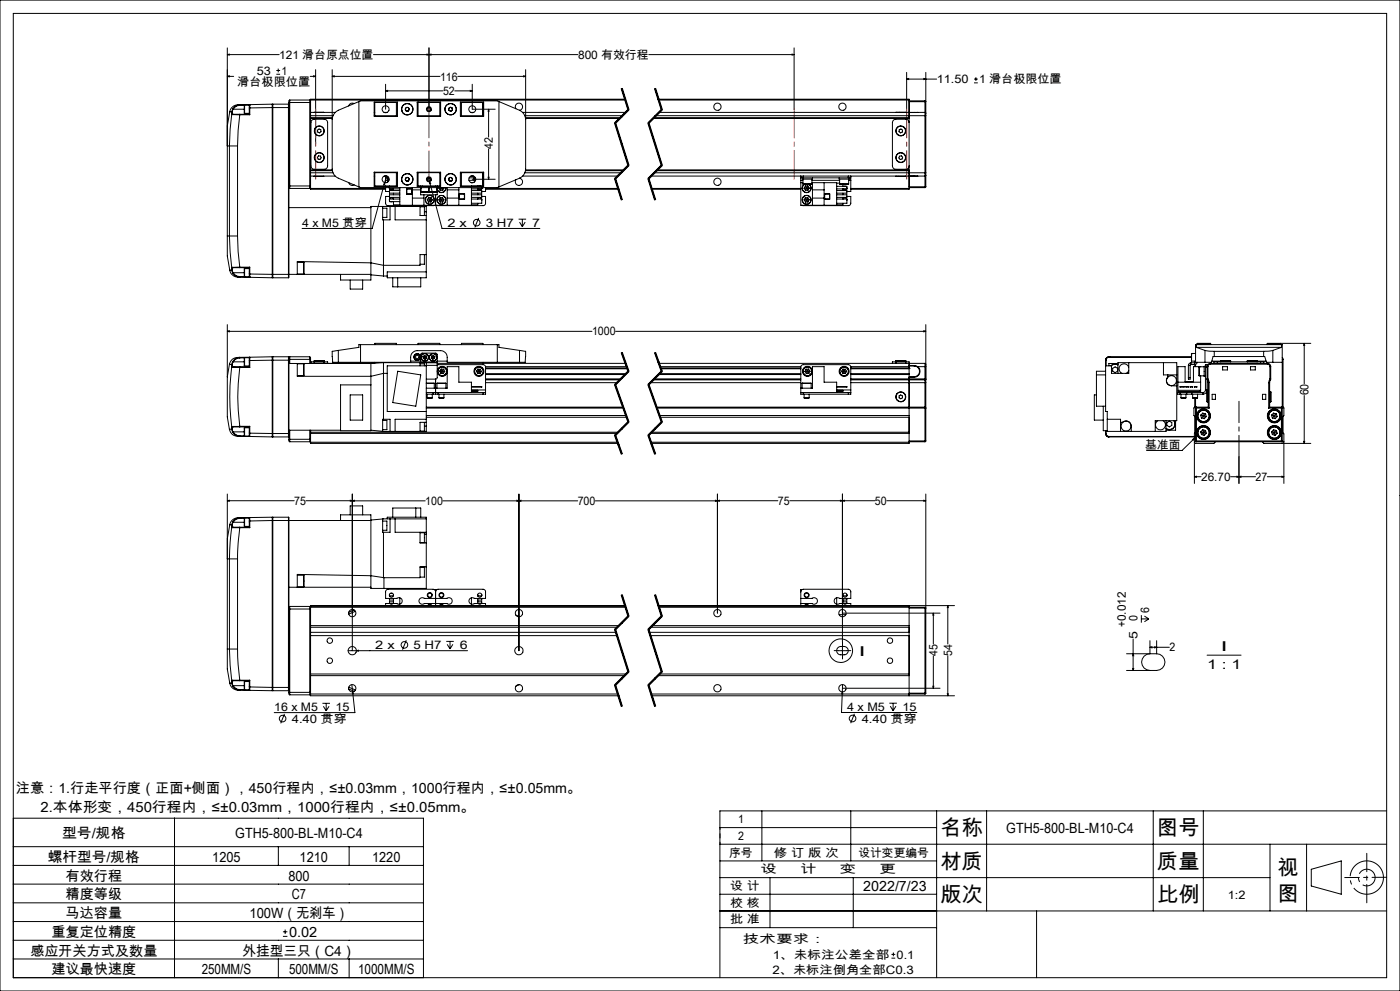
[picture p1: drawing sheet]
<svg xmlns="http://www.w3.org/2000/svg" width="420mm" height="297mm" viewBox="0 0 420 297" stroke-linecap="round" stroke-linejoin="round" font-family="sans-serif">
<defs><g id="words">
<g font-size="6.3">
<text x="282.1" y="250.3">名称</text>
<text x="347.1" y="250.3">图号</text>
<text x="282.1" y="260.3">材质</text>
<text x="347.1" y="260.3">质量</text>
<text x="383.3" y="262.1">视</text>
<text x="383.3" y="269.9">图</text>
<text x="282.1" y="270.3">版次</text>
<text x="347.1" y="270.3">比例</text>
</g>
<g font-size="4.2">
<text x="4.8" y="237.6">注意：1.行走平行度（正面+侧面），450行程内，≤±0.03mm，1000行程内，≤±0.05mm。</text>
<text x="12.2" y="243.3">2.本体形变，450行程内，≤±0.03mm，1000行程内，≤±0.05mm。</text>
<text x="18.6" y="251.3">型号/规格</text>
<text x="70.6" y="251.3">GTH5-800-BL-M10-C4</text>
<text x="301.9" y="249.5">GTH5-800-BL-M10-C4</text>
<text x="14.4" y="258.3">螺杆型号/规格</text>
<text x="19.7" y="263.9">有效行程</text>
<text x="63.7" y="258.3">1205</text>
<text x="86.5" y="263.9">800</text>
<text x="89.9" y="258.3">1210</text>
<text x="111.7" y="258.3">1220</text>
<text x="19.7" y="269.5">精度等级</text>
<text x="87.6" y="269.5">C7</text>
<text x="259" y="267">2022/7/23</text>
<text x="19.7" y="275.2">马达容量</text>
<text x="74.9" y="275.2">100W（无刹车）</text>
<text x="15.5" y="280.8">重复定位精度</text>
<text x="86.7" y="280.8">0.02</text>
<text x="9.1" y="286.4">感应开关方式及数量</text>
<text x="72.7" y="286.4">外挂型三只（C4）</text>
<text x="15.5" y="292">建议最快速度</text>
<text x="60.5" y="292">250MM/S</text>
<text x="86.7" y="292">500MM/S</text>
<text x="107.4" y="292">1000MM/S</text>
</g>
<g font-size="4.1">
<text x="257.7" y="196.6">I</text>
<text x="366.2" y="195.2">I</text>
<text x="362.1" y="200.4">1 : 1</text>
</g>
<g font-size="3.5">
<text x="83.8" y="17.6">121 滑台原点位置</text>
<text x="173.4" y="17.6">800 有效行程</text>
<text x="77" y="22.4">53</text>
<text x="84.4" y="22.4">1</text>
<text x="71.1" y="25.9">滑台极限位置</text>
<text x="132" y="24.1">116</text>
<text x="132.9" y="28.5">52</text>
<text x="281" y="24.9">11.50</text>
<text x="293.8" y="24.9">1 滑台极限位置</text>
<text x="147.9" y="44.6" transform="rotate(-90 147.9 44.6)">42</text>
<text x="90.6" y="68">4 x M5 贯穿</text>
<text x="134.2" y="68">2 x</text>
<text x="145.8" y="68">3 H7</text>
<text x="159.6" y="68">7</text>
<text x="177.6" y="100.5">1000</text>
<text x="392.5" y="118.5" transform="rotate(-90 392.5 118.5)">60</text>
<text x="343.5" y="134.4">基准面</text>
<text x="360.3" y="144.1">26.70</text>
<text x="376.7" y="144.1">27</text>
<text x="88.3" y="151.3">75</text>
<text x="127.6" y="151.3">100</text>
<text x="173.3" y="151.3">700</text>
<text x="233.4" y="151.3">75</text>
<text x="262.5" y="151.3">50</text>
<text x="344.8" y="183.7" transform="rotate(-90 344.8 183.7)">6</text>
<text x="337.7" y="188" transform="rotate(-90 337.7 188)">+0.012</text>
<text x="341.2" y="191.5" transform="rotate(-90 341.2 191.5)">5</text>
<text x="341.2" y="186.2" transform="rotate(-90 341.2 186.2)">0</text>
<text x="112.5" y="194.5">2 x</text>
<text x="124.1" y="194.5">5 H7</text>
<text x="137.9" y="194.5">6</text>
<text x="281.3" y="196.5" transform="rotate(-90 281.3 196.5)">45</text>
<text x="285.6" y="196.5" transform="rotate(-90 285.6 196.5)">54</text>
<text x="350.8" y="195.3">2</text>
<text x="82.3" y="213.1">16 x M5</text>
<text x="100.7" y="213.1">15</text>
<text x="254.2" y="213">4 x M5</text>
<text x="270.8" y="213">15</text>
<text x="87.5" y="216.6">4.40 贯穿</text>
<text x="258.5" y="216.6">4.40 贯穿</text>
<text x="221.4" y="246.8">1</text>
<text x="221.4" y="251.8">2</text>
<text x="218.8" y="256.8">序号</text>
<text x="232.2" y="256.8">修 订 版 次</text>
<text x="257.5" y="256.8">设计变更编号</text>
<text x="228.2" y="261.8">设</text>
<text x="240.1" y="261.8">计</text>
<text x="252" y="261.8">变</text>
<text x="263.9" y="261.8">更</text>
<text x="219.1" y="266.7">设 计</text>
<text x="368.3" y="269.3">1:2</text>
<text x="219.1" y="271.7">校 核</text>
<text x="219.1" y="276.7">批 准</text>
<text x="222.9" y="282.7">技术要求：</text>
<text x="231.8" y="287.3">1、未标注公差全部 0.1</text>
<text x="231.7" y="291.8">2、未标注倒角全部C0.3</text>
</g>
</g></defs>
<g fill="none" stroke="#000" stroke-width=".3">
<path d="M0 0h420v297h-420zM4 4h412v289h-412zM68.2 16.4l.6-.2v.3zM68.2 16.4h15.5M68.2 14.4v56.3M128.1 16.2l.6 .2-.6 .1zM128.7 16.4l.6-.2v.3zM128.7 14.4v18.3M173.4 16.4h-61.4M194.6 16.4h43.6M237.6 16.2l.6 .2-.6 .1zM238.2 14.4v18.3"/>
<path d="M68.2 22.9l.6-.2v.3zM68.2 22.9h1.9M68.9 33.5l-.7 4.2v6h.6M68.9 33.5l.6 .1M69.5 34.1l-.5 4.6-.2 5M69.5 34.1l.3 .3M69.5 33.6v.5M69.7 34l-.2 .1M69.7 34l.2 .3M69.7 33.5v.5M69.7 33.5l-.2 .1M69.8 34.4h2.1"/>
<path d="M69.8 32.7l-.3 .9M69.8 32.7h.1M69.9 34.3h2M69.9 34.3l-.1 .1M69.9 32.7l-.2 .8M69.9 32.7h3.4M71.9 31.4a2.62 2.62 0 0 0-3 2.1M71.9 34.4l-.5 4.6-.1 4.7M71.9 34.3v.1M71.9 31.4a2.55 2.55 0 0 0-2.1 1.3M71.9 31.4v.2M71.9 31.6l-.8 .1-1.2 1"/>
<path d="M71.9 34.4h3M71.9 34.3h2.9M73.3 31.5l-1.4 .1M73.4 31.5v2.5M73.4 31.5h1.4M73.4 34h1.4M74.8 31.5v.8M74.8 32.3h.1M74.8 34.3l.1 .1M74.8 32.3v2M74.8 31.5h.1M74.9 31.4v.9"/>
<path d="M74.9 31.4l6.8-.2v1M74.9 31.4l-.1 .1M74.9 32.3v2.1M74.9 31.4h-3M81.7 32.2v50M81.7 32.2l-6.8 .1M81.7 32.2h5M81.8 31.2v52.1M81.8 31.2h4.7M81.8 31.2l-.1 .2M82.9 22.3h1.1M82.9 21.1h1.1"/>
<path d="M83.5 20.6v1.1M86.5 31.2v52.1M86.5 31.2l.2 .2M86.7 30.7v1.5M86.7 32.2l-.2 51.1M86.7 30.7h6.5M86.9 30l-.2 .2v.5M86.9 30v26.5M86.9 30h6M92.9 30v26.5M92.9 30l.3 .2M93.1 22.9h1.6"/>
<path d="M93.2 30.2v.5M93.2 30v.2M93.2 30.7v25M93.2 33.7h7.4M93.2 35.5h6.5M93.2 30h94.4M93.2 34.7h6.7M93.2 35.3h6.5M93.6 36l.7-.3h3a1.02 1.02 0 0 1 1 1v13a1.02 1.02 0 0 1-1 1h-3a.96 .96 0 0 1-1-1v-13zM94.1 22.7l.6 .2-.6 .1zM94.2 33.7h3M94.7 20.9v22.3"/>
<path d="M95.3 39l.4-.3 .5 .2 .1 .6-.5 .3-.5-.2zM99.7 22.9l.6-.2v.3zM99.7 20.9v30.3a3.1 3.1 0 0 0 1.8 2.2l6.2 2.6M99.7 22.9h32.3M106.3 31h-.2a1.11 1.11 0 0 0-1.5 .7M107.7 30.4l-6.7 2.9-1.1 1.4-.2 1.1M107.7 30.4v25.6M107.7 30.4l.5-.2h41l.5 .2M112.3 33.7h.1M112.3 34.7h.1M112.3 30.6h6.9v4.3h-6.9zM112.4 34.7h6.8"/>
<path d="M115.2 33.7h.9M115.7 27.2l.6-.1v.3zM115.7 25.3v7.4M115.7 27.2h17.2M118.9 30.7v4M119.2 30.7h-6.8v4.2M121.6 32.7l.2 .5M121.8 33.2l.6 .1M121.9 32.2l-.3 .5M121.9 32.2h.6M122.5 32.2l.3 .6M122.8 32.8l-.4 .5"/>
<path d="M125.2 30.6h7v4.3h-7zM125.2 30.7h7M125.2 34.7h7M125.4 30.7v4M125.6 30.6l.1 .1M131.9 30.7v4M134.6 32.5l.1 .6M134.7 33.1l.6 .2M135.1 32.2l.5 .2M135.1 32.2l-.5 .3M135.6 32.4l.1 .5M135.7 32.9l-.4 .4"/>
<path d="M136.4 27.2h5.3M137.3 22.9h20.4M138.1 30.7h6.8v4.2M138.1 30.6h7v4.3h-7zM138.1 34.7h6.8M138.4 30.7v4M141.1 27.1l.6 .1-.6 .2zM141.2 33.7h.9M141.7 25.3v7.4h6.9M144.8 30.7v4M144.9 33.7h.2M144.9 34.7h.2"/>
<path d="M146.6 32.7l.1 .6h-.3zM146.6 32.7v8.4M149.7 30.4v25.6M149.7 30.4l6.2 2.7M154.8 32.6a1.09 1.09 0 0 1 .4-1.6 1.09 1.09 0 0 1 1.5 .6 1.09 1.09 0 0 1-.8 1.5M155.9 33.1l1.3 1.1 .5 1.6M156.8 33.7h30.9M157.1 22.7l.6 .2-.6 .1zM157.4 34.7h29.3M157.6 35.3h28.5M157.7 20.9l-.1 30.3a3.1 3.1 0 0 1-1.7 2.2M184.4 36.9l4 12.7"/>
<path d="M184.7 36.8l4 12.7M186 35.5h-28.3M186.4 26.6l2 6.3M186.5 26.5l2 6.4-4 4 4 12.7-4 4 2 6.3M186.7 26.5l1 3.2M187.5 29.7h-94.3v.3M187.7 29.7l1 3.1zM188.4 32.8l-4 4M188.7 33l-4 4M194.4 36.9l4 12.7M194.7 36.8l4 12.7M195.9 35.5h76.8"/>
<path d="M196.1 35.3h76.6M196.4 26.6l2 6.3M196.5 26.5l2 6.4-4 4 4 12.7-4 4 2 6.3M196.7 26.5l2 6.3M196.7 34.7h80.8M197.5 29.7h75.2v.3M197.6 30h75.1M197.7 33.7h76.5M198.4 32.8l-4 4M198.7 33l-4 4M268.7 33.7h3M269.8 38.9l.5-.2 .5 .3-.1 .6-.5 .2-.5-.3z"/>
<path d="M272 23.7l.6-.2v.3zM272 23.7h9M272 21.7v11M272.7 36.7a.96 .96 0 0 0-1-1h-3a1.02 1.02 0 0 0-1 1v13a1.02 1.02 0 0 0 1 1h3a.96 .96 0 0 0 1-1M272.7 30v4.7M272.7 34.7v17.1M272.7 30.2h4.8M272.7 30.5h4.8M274.2 33.7h-1.5v1M274.2 33.7h1.1M274.2 33.7h.1M275.3 33.7h-1.1"/>
<path d="M275.3 33.7h2.2M277.1 23.5l.6 .2-.6 .1zM277.5 33.7v1M277.5 33.7l.2 .2M277.5 34.7h.2M277.5 30.2v.3M277.5 30.2l.2 .2-.2 .1M277.5 30.5v3.2M277.5 34.7v17.1M277.7 21.7v12.2M277.7 33.9v.8M277.7 34.7v17.1"/>
<path d="M292.2 24.8h1.1M292.2 23.7h1.1M292.8 23.1v1.2M68.8 43.7h2.5M68.8 43.7v27M71.3 43.7v27M86.7 55.7h6.5M86.7 56.2l.2 .3M86.9 56.5h6M93.2 56.5v.2h22.5M93.2 55.7v.5M93.2 56.2v.3"/>
<path d="M93.2 51h6.5M93.2 52.8h7.4M93.2 51.8h6.7M93.2 51.1h6.5M93.2 56.5h22.5M93.2 56.2l-.3 .3M94.2 52.8h3M95.6 46.7l.5 .1 .2 .5-.3 .5-.6-.1-.2-.5zM104.6 54.7a1.12 1.12 0 0 0 1.7 .7M107.7 56l.5 .2h41l.5-.2M112.3 52.8h.1M112.3 51.6h6.9v4.3h-6.9z"/>
<path d="M112.4 51.6v4.1h6.8M115.2 52.8h.5M115.4 54.7v.7l-.3-.1zM115.4 54.7l-3.7 13.8h-21.1M115.7 53.3h.7M115.7 52.8h.4M115.7 53.3v.7M115.7 52.8v.5M115.7 54v.8M115.7 55.7v.2M115.7 56.2v1.2h1.1M115.7 54h.6"/>
<path d="M116 52.7l-.6 2M116.2 53.3v.4h.5M116.3 53.7v.9M116.4 53.3h.2M116.4 53v.3M116.8 56.5h.1M116.8 56.2v.3M116.8 59.7l.6-.4 .6 .4M116.8 56.6l.6 .4 .6-.4M116.8 58.9h-1.1v2.1l.6 .6 14-.1M116.8 59.7h3.1M116.8 56.6h3.1"/>
<path d="M116.8 55.7v.2M116.8 56.2v.4M116.8 59.7v.7h3.1M116.8 59.7v.4M116.9 56.7h1M118 56.6v.5M118 57.9v.5M118 59.2v.5M118.9 51.7v4M119.2 51.7l-6.9 .1M119.9 56.2v5.3h21.5v-5.3M119.9 57.1h-3.1v.8h3.1"/>
<path d="M119.9 58.4h-3.1v.8h3.1M121.6 53.8l.3 .5M121.9 53.2l-.3 .6M121.9 53.2h.5M122 56.6h1.6v1.6h-1.6zM122 56.6h1.5v1.5h-1.5M122.4 53.2l.4 .5M122.5 54.2l-.6 .1M122.8 53.7l-.3 .5M123.7 59.4h3.5M123.7 56.9h2.5M123.7 56.2v5.3"/>
<path d="M125.2 51.6h7v4.3h-7zM125.2 55.7h7M125.2 51.7h7M125.4 51.7v4M125.7 55.7l-.1 .2M126.2 56.2v.3M126.2 57.6v.8h5v-.8M126.2 55.7v.2M126.2 56.5v1.1M126.2 56.5h.1M126.2 57.6h5M126.3 57.4h2.3"/>
<path d="M126.3 56.2v1.2M126.7 55.7v.2M127.2 58.4v3.1M128.2 53.7h1M128.2 59.9h1.5M128.2 59.9l.4 .6M128.4 53.3h.5M128.5 53l.4 1.5M128.6 59.2h.7M128.6 59.2l-.4 .7M128.6 59.2l.3 .7M128.6 56.5h.2"/>
<path d="M128.6 56.2v1.2M128.8 57.4h2.3M128.8 56.2v1.2M128.9 54.5l.3 .5-.3 .1zM128.9 54.5l3.7 14h29.4M128.9 59.9l-.3 .6M128.9 59.9l.4 .6M129.3 59.2l.4 .7M129.3 59.2l-.4 .7M129.7 59.9l-.4 .6M130.7 55.7v.2M130.7 58.4v3.1"/>
<path d="M131.1 56.2v1.2M131.1 56.5h.1M131.2 56.2v.3M131.2 55.7h.1M131.2 56.5v1.1M131.3 55.7l-.1 .2M131.7 59.9h1.5M131.7 56.4h1.5M131.7 59.9l.3 .6M131.7 56.4l.3 .6M131.8 56.2l-.1 .2M131.9 51.7v4"/>
<path d="M132 55.9h.1M132 57h.8M132 59.2h.8M132 59.2l-.3 .7M132 59.2l.4 .7M132.3 56.2l.1 .2M132.4 59.9l-.4 .6M132.4 59.9l.4 .6M132.4 56.4l-.4 .6M132.4 56.4l.4 .6M132.5 56.2l-.1 .2M132.8 59.2l.4 .7"/>
<path d="M132.8 59.2l-.4 .7M133.1 56.2l.1 .2M133.2 59.9l-.4 .6M133.2 56.4l-.4 .6M133.7 56.2a1.3 1.3 0 0 1-1 1.5 1.3 1.3 0 0 1-1.5-.9M133.8 56.2a1.36 1.36 0 0 1-1 1.5 1.36 1.36 0 0 1-1.6-.8M134.2 56.2v5.3M134.2 59.4h3.5M134.2 56.9h3.5M134.6 53.9l.4 .4M134.8 53.3l-.2 .6M135.3 53.2l.4 .4"/>
<path d="M135.3 53.2l-.5 .1M135.6 54.1l-.6 .2M135.7 53.6l-.1 .5M137.7 56.2v5.3M137.8 58.1h1.6v1.6h-1.6zM137.8 58.1v1.6h1.5v-1.6M138.1 51.6h7v4.3h-7zM138.1 51.7l7 .1M138.4 51.7v4M140.7 54h1.6M140.7 53.3h1.9M141.2 52.8h.9"/>
<path d="M141.4 54.7h.1M141.4 55.7v.2M141.4 57.1h3.1v.8h-3.1M141.4 58.4h3.1v.8h-3.1M141.4 59.7h3.1M141.4 56.6h3.1M141.7 53.7h6.9M142.2 53.3v.4h.5M142.3 53.7v.9M143.3 59.2v.5l.6-.4 .6 .4M143.3 55.7v.1M143.3 57.9v.5"/>
<path d="M143.4 56.7h1M143.6 55.9h.7M144.5 56.6l-.6 .4-.6-.4v.5M144.5 56.5v-.3v.4M144.5 59.7v.4M144.5 58.9h1.2v2.1l-.6 .6-14-.1M144.5 56.5h.1M144.5 55.8v.1M144.5 59.7v1.2h-3.1M144.8 51.7v4M144.9 53.7h.2M144.9 53.3h.2"/>
<path d="M144.9 52.8h.2M144.9 51.6v4.1h-6.8M144.9 55.1h.1M145 55.1l-.1 .1M145 54h.1M145 53.7v1.4M145.7 56.2v1.2h-1.2M145.7 56.7h39.8M145.7 56.5h39.7M146.4 53.1h.3l-.1 .6zM146.6 44.6v9.1M155.9 53.4a1.09 1.09 0 0 1 .8 1.4 1.09 1.09 0 0 1-1.5 .7 1.09 1.09 0 0 1-.4-1.6"/>
<path d="M155.9 53.4l-6.2 2.6M156.8 52.8h28.5M157.4 51.8h28.9M157.6 51.1h29.3M157.7 51h29.3M157.7 51h29.4M184.4 53.6l2 6.3M184.7 53.5l2 6.3M188.4 49.4l-4 4M188.7 49.7l-4 4M194.4 53.6l2 6.3M194.7 53.5l2 6.3"/>
<path d="M195.3 52.8h44.9M195.4 56.5h44.8M195.5 56.7h44.7M196.3 51.8h81.2M197 51.1h75.7M197.1 51h75.6M198.4 49.4l-4 4M198.7 49.7l-4 4M240.2 53.3h.8M240.2 52.8h.8M240.2 53.3v.7M240.2 54v7.5h10.8v-6.8h-7.4"/>
<path d="M240.2 52.8v.5M240.2 54.7h.7M240.2 54h.7M240.7 53.3v.4h3v-.4M240.9 55.1h2.7M240.9 53.7v1.4M241 52.8v.5M241 52.8h13.5M241 53.3h13.5M241.2 59.9l.5 .6M241.2 59.9h.8M241.2 56.4l.4 .6"/>
<path d="M241.4 55.2a1.36 1.36 0 0 0-.5 2 1.36 1.36 0 0 0 2.1 0 1.36 1.36 0 0 0-.4-2M241.5 55.2a1.31 1.31 0 0 0-.5 2 1.31 1.31 0 0 0 2 0 1.31 1.31 0 0 0-.5-2M241.6 59.3l-.4 .6M241.6 59.3l.4 .6M241.6 57h.8M241.6 55.7h.8M241.6 55.7l-.4 .7M241.6 55.7l.4 .7M242 59.9l-.3 .6M242 59.9l.4 .6M242 56.4h-.8M242 56.4l-.4 .6"/>
<path d="M242 56.4h.7M242 56.4l.4 .6M242.3 59.2l-.7 .1M242.3 59.2l.4 .7M242.3 59.2l-.3 .7M242.4 55.7l.3 .7M242.4 55.7l-.4 .7M242.7 59.9l-.3 .6M242.7 59.9h-.7M242.7 56.4l-.3 .6M243.6 53.7v1.4M243.6 54h8.3"/>
<path d="M243.7 54.7v6.8M243.7 59.4h3.5M243.7 56.9h3.5M247.2 54.7v6.8M247.3 58.1h1.6v1.6h-1.6zM247.4 58.1v1.6h1.5v-1.6M251 55.8h3.1v.8M251 57.1h3.1v.8h-3.1M251 58.4h3.1v.8h-3.1M251 59.7h3.1M251 56.6h3.1M251 54.9h.9"/>
<path d="M251.7 53.3v.4h3v-.4M251.9 55.1v.1M251.9 55.1h2.7M251.9 53.7v1.4M251.9 55.2h.1M252.9 59.2v.5l.6-.4 .6 .4M252.9 55.2v.6M252.9 57.9v.5M253 56.7h1M253.2 55.8h.6M254.1 56.6l-.6 .4-.6-.4v.5M254.1 56.2v.3"/>
<path d="M254.1 59.7v.4M254.1 58.9h1.1v2.1l-.6 .6-14-.1M254.1 59.7v1.2h-3.1M254.1 56.5h.1M254.5 53.3h.7M254.5 52.8h.7M254.5 52.8v.5M254.6 55.1l-2.6 .1M254.6 53.7v1.4M254.6 54h.6M255.2 53.3v.7M255.2 52.8v.5"/>
<path d="M255.2 54v3.4h-1.1M255.2 52.8h19M255.2 56.5h17.5M268.7 52.8h3M269.8 46.8l.6-.1 .4 .4-.2 .6-.5 .1-.4-.5zM272.7 51.8v4.7M272.7 56.5v.2h-17.5M272.7 51.8v.9h1.5M272.7 56h4.8M272.7 56.2h4.8M274.2 52.7l1.1 .1M274.2 52.8h1.1"/>
<path d="M274.2 52.7v.1M275.3 52.8h2.2M277.5 51.8h.2M277.5 51.8v1M277.5 56h.2M277.5 56v.2M277.5 52.8v3.2M277.7 51.8v.7M277.7 52.5l-.2 .3M277.7 56l-.2 .2M277.7 52.5v3.5M68.2 70.7v6l.7 4.3"/>
<path d="M68.2 70.7h.6M68.8 70.7l.7 9.7M68.8 70.7h2.5M71.3 70.7l.1 4.7 .5 4.7M86.7 62.2h24.6M89.2 78.6h1.9M91.1 78.6v3.5M114.8 62.4h1.3v2.8h-1.3M114.8 61.9v4h2.2v-4M115 65.9v16.8M117.1 60.4h.7M118 60.4v1h1.9"/>
<path d="M118.5 61.9v4h9.4M126 62h1.3v2.6M126 61.9v2.7h1.9M127.3 76.3v2.9h-1.3M127.3 63.5h.6M127.9 63.5v1.1M127.9 63.5v-1.6h-16.6v22h-9.1v-1.7M127.9 64.6v18.7h-11.7v-1.8h11.7M127.9 76.3h-1.9v3.2h-11l-3.7-.7-22.1-.4v3.8M128.6 60.5h.7M132 60.5h.8M143.3 60.9v.5h-1.9"/>
<path d="M143.6 65.3l-1.1 2.9M155.6 65.7h2.2M155.9 66.6l.8 1.3M156.7 65.7v2.2M157.6 66.6l-.9 1.3M241.7 60.5h.7M252.9 60.9v.5h-1.9M68.2 99.3l.6-.2v.3zM68.2 97.3v15.7M68.2 99.3h109.4M68.9 81a2.62 2.62 0 0 0 3 2.1M69.5 80.4l.2 .1"/>
<path d="M69.5 80.4v.5M69.5 80.9l.2 .1M69.5 80.9l.3 .9M69.5 80.9l-.6 .1M69.7 81l.2 .7M69.7 80.5v.5M69.8 80.1l-.3 .3M69.8 80.1l.1 .1M69.8 81.8a2.56 2.56 0 0 0 2.1 1.3M69.9 80.2h2M69.9 80.2l-.2 .3M69.9 81.7l-.1 .1"/>
<path d="M69.9 81.7l1.3 1.1 .7 .1M69.9 81.7h3.4M71.9 80.1h-2.1M71.9 80.1v.1M71.9 82.9v.2M71.9 80.1h3M71.9 80.2h2.9M71.9 83.1h3M71.9 82.9h1.4M73.4 80.5v2.5M73.4 80.5h1.4M73.4 83h1.4"/>
<path d="M74.8 82.1h.1M74.8 82.1v.9M74.8 83l.1 .1M74.8 83h.1M74.8 80.2v1.9M74.9 82.1v1M74.9 80.1l-.1 .1M74.9 80.1v2M74.9 82.1l6.8 .1M81.7 82.2v1.1l-6.8-.2M81.7 82.2h29.6M81.7 83.1l.1 .2"/>
<path d="M81.8 83.3h4.7M89.2 82.1h1.9M105.1 83.9v2.7h3.7v-2.7M111.3 82.4l3.7 .3M115 82.7h1.2M117.8 83.3v2.7h8.4v-2.7M119.3 83.3v2.7M184.7 99.3h93M277.1 99.1l.6 .2-.6 .1zM277.7 97.3v16.4M68.2 113v12l.6 3.7M68.8 109.2l-.6 3.8"/>
<path d="M68.8 109.2h.1M68.9 109.2l.6 .1M69.5 109.8a71.5 71.5 0 0 0 0 18.3M69.5 109.8l.3 .3M69.5 109.3v.5M69.7 109.7l-.2 .1M69.7 109.7l.2 .2M69.7 109.3v.4M69.7 109.3h-.2M69.8 110.1h2.1M69.8 108.4l-.3 .9M69.8 108.4h.1"/>
<path d="M69.9 109.9h2M69.9 109.9l-.1 .2M69.9 108.4l-.2 .9M69.9 108.4h3.4M71.9 107.1h-.2a2.67 2.67 0 0 0-2.9 2.1M71.9 110.1a65.4 65.4 0 0 0 0 17.7M71.9 109.9v.2M71.9 107.1a2.45 2.45 0 0 0-2.1 1.3M71.9 107.1v.2M71.9 107.3l-.8 .1-1.2 1M71.9 110.1h3M71.9 109.9h2.9"/>
<path d="M73.3 108.4l.1 1.3M73.3 107.3v1.1M73.3 107.2l-1.4 .1M73.4 107.2l-.1 .1M73.4 107.2v2.5M73.4 109.7h1.4M73.4 107.2h1.4M74.8 108.1h.1M74.8 109.9l.1 .2M74.8 107.2v.9M74.8 107.2h.1M74.8 108.1v1.8"/>
<path d="M74.9 107.1v1M74.9 107.1l6.8-.2v1M74.9 107.1l-.1 .1M74.9 108.1v2M74.9 107.1h-3M81.7 107.9l-6.8 .2M81.7 107.9v22M81.7 107.9h5M81.8 106.9v24M81.8 106.9l-.1 .2M81.8 106.9h4.7M86.5 106.9v24"/>
<path d="M86.5 106.9l.2 1M86.7 107.9v22M86.7 107.7h6.5M86.9 106.9v2M86.9 106.9h6M86.9 106.9l-.2 .3M89.2 108.9v3.9h22.1l3.7-.9h1.2M89.2 112.6h1.9M89.2 109h1.9M91.1 109v3.6M92.9 106.9v2M92.9 106.9l.3 .8"/>
<path d="M93.2 107.7v1.2M93.3 108.9v-.5h5v.5M94.3 108.1h3M94.3 108.1v.8M94.4 108.4h2.8M97.3 108.1v.8M99.7 106.9h.1M99.7 106.9l.1 1.7h1.7M101.5 108.6h21.7a3.3 3.3 0 0 1 .6-2.9l.6-.5 .8-.1h7a1.99 1.99 0 0 1 2 2v1.5h21.7M101.5 105l-1.8 .3v1.6M101.5 105l6.2-.9v-.8h42v.8l6.2 .9M101.5 105v3.6"/>
<path d="M105.1 118.4h3.7v7.5h-3.7zM108.2 103.3v5.3M112 108.9h-25.3M112.4 103.3v-.4h6.5v.4M112.4 108.6v.3M115 108.7l-3.7 .2v20.2h-9.1v-13.7h9.1M115 108.7h12.9v17.9M115 108.7v17M119.3 111.3l6.9 1.1-1.5 9.3-6.9-1.1zM123.2 108.2h3M125.4 103.3v-.4h6.5v.4M126 109h1.3v.6"/>
<path d="M126 108.7v.9M126.2 108.5v.2M126.2 108.5v-2.2l.5-.5 4.2 .1 .3 .4v2.2M126.2 108.5h5M126.9 106.9l.1 .6M126.9 106.9l.5 .2M127 107.5l.5 .2M127.3 106.5l.6 .2M127.3 106.5l-.4 .4M127.3 106.5l.2 1.2M127.4 107.1l.6 .2M127.4 107.1l-.4 .4"/>
<path d="M127.9 114.8l2.4 .1M127.9 114.9h2.4M127.9 116.3h6.3v-6.4h3.5v4.6h3.7v3.1M127.9 117.6h2M127.9 118.1h2M127.9 109.6h-11.7v13.7h11.7M127.9 108.7h3.3M127.9 113.6h2.8M127.9 106.7l.1 .6M127.9 106.7l-.5 .4M127.9 109.5h3.3M128 107.3l-.5 .4"/>
<path d="M128.2 119.2h1.5M128.2 118.1v1.1M129.4 107.3l.4 .4M129.5 106.7l-.1 .6M129.5 106.7l.4 .4M129.7 118.1v1.1M129.9 117.6h1.5M129.9 118.1h.8M129.9 107.1l-.5 .2M129.9 107.1l.5 .4M129.9 117.6v.5M130 106.5l.5 .4"/>
<path d="M130 106.5l-.5 .2M130 106.5l-.2 1.2M130.3 114.9v1.4M130.4 107.5l-.6 .2M130.5 106.9l-.1 .6M130.5 106.9l-.6 .2M130.7 118.1h.7M130.7 113.6v4.5M131.1 114.9h2.7M131.1 114.9v1.4M131.2 108.7v.8M131.2 109.5v3.7l-.5 .4"/>
<path d="M131.2 108.5v.2M131.2 109.3l14.1 .1 .4 .5v7M131.2 108.9h56.4M131.2 108.2h3M131.4 117.6h13.5M131.4 118.1h13.5M131.4 117.6v.5M131.7 119.2h1.5M131.7 118.1v1.1M131.9 111.2l.4 .7M131.9 111.2l.8 .1M132.3 111.9l.7 .1"/>
<path d="M132.4 110.6l.7 .1M132.4 110.6l-.5 .6M132.4 110.6l.6 1.4M132.7 111.3l-.4 .6M132.7 111.3h.7M133.1 110.7l.3 .6M133.1 110.7l-.4 .6M133.2 118.1v1.1M133.4 111.3l-.4 .7M133.8 114.9v1.4M138.4 103.3v-.4h6.4l.1 .4M141.4 117h1.9v.3h-1.9"/>
<path d="M141.4 115.8h3.1v.2h-3.1M141.4 116.9h4.3M142.9 111.2l.4 .7M142.9 111.2l.8 .1M143.3 111.9l.7 .1M143.3 110.6l.8 .1M143.3 110.6l-.4 .6M143.3 110.6l.4 .7M143.7 111.3l-.4 .6M143.7 111.3h.7M143.7 111.3l.3 .7M144.1 110.7l.3 .6"/>
<path d="M144.1 110.7l-.4 .6M144.4 111.3l-.4 .7M144.9 117.6h.8M144.9 108.6v.3M144.9 117.6v.5M145.7 117.6v.5h-.8M145.7 116.9v.7M145.7 110.4h42.5M145.7 112.2h41.9M145.7 110.5h42.5M145.7 112h42.1M145.7 109.9h42.3"/>
<path d="M145.7 113.6h40.6M145.7 113.8h40.3M145.7 114.7h39.4M145.7 110.3h42.5M145.7 112.3h41.8M149.2 103.3v5.3M155.9 105l1.8 .3-.1 3.3h-1.7M155.9 105v3.6M184.4 115.3l4 11.2M184.7 115.2l4 11.2M186.4 105.8l2 5.5M186.5 105.7l2 5.6-4 4 4 11.2-4 4 2 5.5"/>
<path d="M186.7 105.6l1 2.8M187.7 108.4l1 2.8zM188.4 111.2l-4 4M188.7 111.4l-4 4M194.4 115.3l4 11.2M194.7 115.2l4 11.2M195.1 114.7h45.1M196 113.8h44.2M196.3 113.6h43.9M196.4 105.8l2 5.5M196.5 105.7l2 5.6-4 4 4 11.2-4 4 2 5.5M196.7 105.6l2 5.6"/>
<path d="M197.6 112.3h42.6M197.7 108.9h79.8M197.7 112.2h42.5M197.8 112h42.4M198 109.9h42.2M198.2 110.3h42M198.2 110.4h42M198.2 110.5h42M198.4 111.2l-4 4M198.7 111.4l-4 4M240.2 117.6h.8M240.2 116.3h3.5v-6.4h3.5v4.6h3.8v3.1"/>
<path d="M240.6 114.9h2.7M240.6 114.9h.1M240.6 114.9v1.4M241 117.6h13.5M241 117.6v.5M241 118.1h13.5M241.2 119.2h1.5M241.2 118.1v1.1M241.5 111.3l.4 .7M241.8 110.7l-.3 .6M241.8 110.7l.5 .6M242.3 111.3l-.4 .7"/>
<path d="M242.3 111.3l.3 .6M242.6 110.6l-.8 .1M242.6 110.6l.4 .7M242.6 110.6l-.3 .7M242.6 111.9l-.7 .1M242.7 118.1v1.1M243 111.3l-.4 .6M243 111.3h-1.5M243.3 114.9v1.4M251 117h1.9v.3h-1.9M251 115.8h3.1v.2h-3.1M251 116.9h4.2"/>
<path d="M252.5 111.3l.3 .6M252.5 111.3h.7M252.8 111.9h.8M252.9 110.6l.7 .1M252.9 110.6l-.4 .7M252.9 110.6l.3 .7M253.2 111.3l.4 .6M253.2 111.3h.8M253.6 110.7l.4 .6M253.6 110.7l-.8 1.2M254 111.3l-.4 .6M254.5 117.6h.7"/>
<path d="M254.5 117.6v.5M255.2 112.2h17.5l-17.5 .1M255.2 116.9v-7l-.3-.5-14.1-.1-.6 .6v8.2h.8M255.2 117.6v.5h-.7M255.2 116.9v.7M255.2 110.4h17.5M255.2 110.5h17.5M255.2 112h17.5M255.2 109.9h17.5M255.2 113.6h22.3M255.2 113.8h22.3M255.2 114.7h22.3"/>
<path d="M255.2 110.3h17.5M267.7 108.9v-.5h5v.5M268.7 108.1h3M268.7 108.1v.8M268.8 108.4h2.9M269.7 118.6l.5-.2 .5 .3v.5l-.5 .3-.5-.3zM271.7 108.1v.8M272.7 110.4v22.5h-77.3M272.7 108.9v1M272.7 110.3v.1M272.7 110.4h.1M272.7 108.9v.7h1.5"/>
<path d="M272.7 109.9v.4M272.7 113.1h1.5M272.7 112.9h1.5M272.7 109.7h1.5M274.2 109.7a1.62 1.62 0 0 1 1.7 1.6 1.62 1.62 0 0 1-1.7 1.6M274.2 109.6l1.1 .3M274.2 109.6v.1M274.2 112.9v.2M275.3 109.9a1.79 1.79 0 0 1 .6 2 1.79 1.79 0 0 1-1.7 1.2M275.3 109.9h2.2M277.5 108.9v1M277.5 108.9l.2 .2v.8h-.2"/>
<path d="M277.5 113.6l.2 .1M277.5 113.6v.2M277.5 113.8v.9M277.5 114.7h.2M277.5 109.9v3.7M277.5 114.7v7.3M277.7 113.7l-.2 .1M277.7 113.7v1M277.7 114.7v17.4M328.9 118.4h-.6v7.5h2.7M328.9 112.4h2.8M331.7 107.9h.1"/>
<path d="M331.7 111.3h-2.8v10.4h2.8M331.7 107.9v15.4h.5v6h17.6v-3.2M331.8 107.9v1.7M332.7 106.9h.1M332.7 106.9a1.02 1.02 0 0 0-1 1M332.7 107.1a.84 .84 0 0 0-.9 .8M332.7 106.9h24.7M332.7 107.1h24.7M332.7 106.9v.2M333.8 110.4l.7-.4 .8 .4v.8l-.8 .5-.7-.5zM335.4 109.3a1.79 1.79 0 0 0-2.2 .3M335.4 109.4h-.1a1.65 1.65 0 0 0-1.9 .2"/>
<path d="M335.4 108.9h-2.7v.7M335.4 111.9v-3.2h17.6v17.4h-6.4v3.2M338.6 110a1.51 1.51 0 0 0-2.4-.6 1.51 1.51 0 0 0 .4 2.5M338.6 111.1l-.7 .8M338.6 108.7v3.2h-5.2v-2.3h-1.7M349 108.7v3.7h4M350.3 112.4v.6a1.56 1.56 0 0 0-.3 1.7 1.56 1.56 0 0 0 1.4 .9h1.6M353.4 114.5h6.8M353.5 117h6.5v.3h-6.5zM354 117.6h-.7v.5h.7M354 117.6h6.9M354 115.8h1.2v.2h-1.2z"/>
<path d="M354 118.1h2M354 117.6v.5M354.3 119.2h1.5M354.3 118.1v1.1M355.8 115.8h.7v.2h-.7zM355.8 118.1v1.1M356 118.1h1.5M356 117.6v.5M356.5 113.1v.5h.5v-.5M356.5 109.5h.5M356.5 113.1h.5M356.5 109.5v3.6"/>
<path d="M357 115.8h.8v.2h-.8zM357 109.5v3.6M357.3 109.3l-.3 .2M357.3 108.7l-.4 .2-.4 .6M357.3 108.7v.6M357.4 108.2h.1M357.4 106h.1M357.4 106v2.2M357.5 105.9l-.1 .1M357.5 105.9v2.3M357.5 108.2h1.2M357.5 105.9h1.2"/>
<path d="M357.5 118.1h3.4M357.5 117.6v.5M357.8 119.2h1.5M357.8 118.1v1.1M358.3 115.8h.8v.2h-.8zM358.4 108.2v1.7M358.4 119.3v2.7M358.7 108.5l-.2 .2h-1.2M358.7 109.2v.7M358.7 119.3v2.7M358.9 104.1h25.6M358.9 104.1l2.6 .9"/>
<path d="M358.9 103.3v.8M359.2 108.6l-.5 .6-1.4 .1M359.2 103.3v-.4h4v.4M359.2 103h4M359.3 118.1v1.1M359.8 109.9v2.7M359.8 109.9h1.4M359.8 112.6h1.4M360.2 109.9h-2.2v4.5h-2.5v-4.5h-2.1v7.7M360.2 112.6v5M360.9 117.6v.5M361.5 105l2.8 .3"/>
<path d="M361.5 108.6h-2.8v-5.3h26v18.7M361.5 105v3.6M361.6 109.8h-.4v3h.4M361.6 116.9a.73 .73 0 0 1-.7 .7M361.6 116.9h.5M361.6 110h.5M361.6 110v6.9M362.1 109.9v-.6h-.5v.7M362.1 116.9a1.21 1.21 0 0 1-1.2 1.2M362.1 109.9h.3M362.1 109.9v7M362.2 117.4v3"/>
<path d="M362.2 117.4h.2M362.2 113.8l.3 .9M362.4 113.6v.1M362.4 113.6h-.3l.1 .2M362.4 109.9v3.7M362.4 117.4l.1 .1M362.4 113.7l.3 1M362.4 113.7l-.2 .1M362.4 117.4v3M362.5 114.7h.2M362.5 114.7v7.3M362.7 114.7v7.6"/>
<path d="M363.1 109.1l-.5 .3-.2 .5M363.1 108.9v.2M363.1 108.9a.96 .96 0 0 0-1 1M363.1 108.9h17.1M363.1 109.1h17.1M363.5 108.2h2.7M363.6 118.2h1v1.5h-1zM364.3 106.9h-.4l-.5 1.7h-1.9M364.3 105.3h14.8M364.3 105.3v1.6M364.3 106.9h14.8M365.2 108.4h-1v.5"/>
<path d="M365.2 108.4h13M365.2 108.4v.5M366.2 108.1h3M366.2 108.4h.1M366.2 108.4h3M366.2 108.1v.3M366.8 109.9h1.4v1h-1.4zM369.2 108.4h-.1M369.2 108.1v.3M374.2 108.1h3M374.2 108.4h.1M374.2 108.4h3"/>
<path d="M374.2 108.1v.3M375.1 109.9h1.5v1h-1.5zM377.2 108.4h-.1M377.2 108.2h2.6M377.2 108.1v.3M378.2 108.4h1v.5M378.2 108.4v.5M378.7 118.2h1v1.5h-1zM379.1 106.9h.3l.5 1.7h1.9M379.1 105.3v1.6M380.2 103h4M380.2 109.1l.7 .4 .1 .4"/>
<path d="M380.2 108.9v.2M380.2 108.9a.96 .96 0 0 1 1 1M380.6 114.7h.3M380.6 114.7v7.6M380.9 114.7v7.3M380.9 113.7l-.3 1M380.9 113.7l.2 .1M381 117.4l-.1 .1M381 113.6l-.1 .1M381 113.6h.2M381 109.9h.2M381 117.4v3"/>
<path d="M381 109.9v3.7M381 117.4h.2M381.1 113.8l-.2 .9M381.2 117.4v3M381.2 113.6l-.1 .2M381.2 109.9v3.7M381.8 105l-2.7 .3M381.8 108.6h2.9M381.8 105v3.6M384.2 102.9v.4M384.5 104.1l-2.7 .9M384.5 103.3v.8"/>
<path d="M384.7 107.1l.2 .6M384.7 107.7h.2M384.9 107.7v14.3M391.3 102.9l.1 .6h-.3zM391.3 102.9v12.1M391.3 118.5v14.4M393.2 102.9h-13v.4M68.8 128.7a2.83 2.83 0 0 0 3.1 2.1M68.8 128.7h.1M69.5 128.1l.2 .1M69.5 128.1v.5M69.5 128.6l.2 .1"/>
<path d="M69.5 128.6l.3 .9M69.5 128.6l-.6 .1M69.7 128.7l.2 .7M69.7 128.2v.5M69.8 127.8l-.3 .3M69.8 127.8l.1 .1M69.8 129.5a2.56 2.56 0 0 0 2.1 1.3M69.9 127.9h2M69.9 127.9l-.2 .3M69.9 129.4l-.1 .1M69.9 129.4l1.3 1.1 .7 .1M69.9 129.4h3.4"/>
<path d="M71.9 127.8h-2.1M71.9 127.8v.1M71.9 130.6v.2M71.9 127.8h3M71.9 127.9h2.9M71.9 130.8h3M71.9 130.6h1.4M73.3 129.4l.1 1.3M73.4 128.2l-.1 1.2M73.4 128.2v2.5M73.4 128.2h1.4M74.8 130.7l.1 .1"/>
<path d="M74.8 129.8v.9M74.8 129.8h.1M74.8 130.7h-1.4M74.8 127.9v1.9M74.9 129.8v1M74.9 127.8l-.1 .1M74.9 127.8v2M74.9 129.8l6.8 .1M81.7 129.9v1l-6.8-.1M81.7 129.9h5M81.7 130.8l.1 .1M81.8 130.9h4.7"/>
<path d="M86.7 129.9v.9M86.7 131.7v.4l.2 .3M86.7 130.8l-.2 .1M86.7 130.8v.9M86.7 128.9h15.5M86.7 131.7h6.5M86.9 128.9v3.5M86.9 132.4h6M92.9 128.9v3.5M93.2 128.9v4h92.2M93.2 129.5h92.3M93.2 129.9h91.9"/>
<path d="M93.2 132.5h92M93.2 132.1l-.3 .3M111.3 128.9l3.5 .4M114.8 126h1.3v2.8h-1.3M114.8 129.3v-3.6h2.2v3.6M127.3 126.6v2.6h-1.3M127.3 127.7h.6M127.9 126.6v1.1M127.9 124.5h59.9M127.9 122h59M127.9 125.1h60.1M127.9 122.3h59.1"/>
<path d="M127.9 127.7v1.6h-13.1M127.9 125.7h-9.4v3.6M127.9 126.6h-1.9v2.7M184.4 130.5l2 5.6M184.7 130.4l2 5.6M188.4 126.3l-4 4M188.7 126.6l-4 4M194.4 130.5l2 5.6M194.7 130.4l2 5.6M195.1 129.9h77.6M195.3 132.5h77.4M195.4 129.5h77.3"/>
<path d="M196.9 122h80.6M197 122.3h80.5M197.8 124.5h74.9M198 125.1h74.7M198.4 126.3l-4 4M198.7 126.6l-4 4M272.7 132.1h4.8M272.7 132.4h4.8M277.5 122l.2 .2-.2 .1M277.5 132.1h.2M277.5 122v.3M277.5 132.1v.3"/>
<path d="M277.5 122.3v9.8M277.7 132.1l-.2 .3M331 121.7v7.4h1.2M331.7 129.9a1.02 1.02 0 0 0 1 1M331.7 129.9h.1M331.7 129.1v.8M331.8 129.9a.91 .91 0 0 0 .9 .9M331.8 129.1v.8M332.2 125.7h4v3.6M332.7 130.9h25.6M332.7 130.8h25.6M332.7 130.8v.1"/>
<path d="M336.2 126.6h.5a1.58 1.58 0 0 1 1.7-.3 1.58 1.58 0 0 1 1 1.4v1.6M347.3 126.1a1.5 1.5 0 0 0-.3 2.2 1.5 1.5 0 0 0 2.3 0 1.5 1.5 0 0 0-.3-2.2M350.1 126.6l.7-.4 .7 .4v.9l-.7 .4-.7-.4zM352.1 126.1a1.65 1.65 0 0 1-.1 2.1 1.65 1.65 0 0 1-2.2 .2M352.2 126.1a1.75 1.75 0 0 1-.2 2.2 1.75 1.75 0 0 1-2.2 .2M352.7 126.1v2.8h-2.9M357.8 131.7l.5-.3-.3 .5zM358.3 131.4l-3.7 3.6h-10.6M358.4 122l-.2 .2v2.3l.5 .6M358.4 122h4.1M358.4 124.8v5M358.7 132.1l.2 .3"/>
<path d="M358.7 132.1h.2M358.7 122.3h.2M358.7 122.3l.2-.3v.3M358.7 129.5l-.4 .4v15M358.7 122.3v9.8M358.9 132.1v.3M358.9 122.3h3.8M358.9 132.1h25.5M358.9 132.4h25.5M358.9 122.3v9.8M360.2 124.4l.2 .9M360.2 124.4l.9 .2"/>
<path d="M360.2 129.4l.2 .8M360.2 129.4l.9 .2M360.4 125.3l.9 .2M360.4 130.2l.9 .3M360.8 123.8l.9 .2M360.8 123.8l-.6 .6M360.8 123.8l.3 .8M360.8 128.8l.9 .2M360.8 128.8l-.6 .6M360.8 128.8l.3 .8M361.1 124.6l.8 .2M361.1 124.6l.2 .9"/>
<path d="M361.1 129.6l.8 .3M361.1 129.6l-.7 .6M361.1 129.6l.2 .9M361.7 124l.2 .8M361.7 124l-1.3 1.3M361.7 129l.2 .9M361.7 129l-.6 .6M361.9 124.8l-.6 .7M361.9 129.9l-.6 .6M362.2 120.4h.2M362.5 120.4h-.1M362.5 122l.2 .3"/>
<path d="M364.7 132.4l-.5 .5h-5.5l-.4-.4M371.7 136.9v8M378.7 132.4l.5 .5h14M380.6 122.3h3.8M380.9 120.4h.1M380.9 122l-.3 .3M380.9 122h4M381 120.4h.2M381.5 124.4l.2 .9M381.5 124.4l1.7 .4M381.5 129.4l.2 .8M381.5 129.4l1.7 .5"/>
<path d="M381.7 125.3l.9 .2M381.7 130.2l.9 .3M382.1 123.8l.8 .2M382.1 123.8l-.6 .6M382.1 123.8l.2 .8M382.1 128.8l.8 .2M382.1 128.8l-.6 .6M382.1 128.8l.5 1.7M382.3 124.6l.3 .9M382.3 124.6l-.6 .7M382.9 124l.3 .8M382.9 124l-.6 .6"/>
<path d="M382.9 129l.3 .9M382.9 129l-1.2 1.2M383.2 124.8l-.6 .7M383.2 129.9l-.6 .6M384.4 132.1v.3M384.4 132.1h.3M384.4 122.3h.3M384.4 122.3v-.3l.3 .3M384.4 122.3v9.8M384.7 132.1l-.3 .3M384.7 129.5l.5 .5v14.9M384.7 122.3v9.8"/>
<path d="M384.9 122l.3 .2v2.3l-.5 .6M384.9 124.8v5M385.2 132.4l-.5 .5M391.1 132.3h.3l-.1 .6zM68.2 150.1l.6-.2v.3zM68.2 148.1v46.4M68.2 150.1h20.1M68.9 157.3l-.7 4.2v6h.6M68.9 157.3l.6 .1M69.5 157.9l-.5 4.6-.2 5M69.5 157.9l.3 .2M69.5 157.4v.5"/>
<path d="M69.7 157.8l.2 .2M69.7 157.8l-.2 .1M69.7 157.3v.5M69.7 157.3l-.2 .1M69.8 158.1h2.1M69.8 156.4l-.3 1M69.8 156.4l.1 .1M69.9 158h2M69.9 158l-.1 .1M69.9 156.5l-.2 .8M69.9 156.5h3.4M71.9 155.2h-.2a2.61 2.61 0 0 0-2.8 2.1"/>
<path d="M71.9 158.1l-.5 4.7-.1 4.7M71.9 158v.1M71.9 155.2l-1.2 .3-.9 .9M71.9 155.2v.1M71.9 155.3l-1.5 .6-.5 .6M71.9 158.1h3M71.9 158h2.9M73.3 155.4l.1 2.4M73.3 155.3h-1.4M73.4 155.3l-.1 .1M73.4 155.3h1.4M73.4 155.3v2.5"/>
<path d="M73.4 157.8h1.4M74.8 156.1h.1M74.8 158l.1 .1M74.8 155.3v.8M74.8 156.1v1.9M74.9 155.1v1M74.9 155.1l6.8-.1v1M74.9 155.1l-.1 .2M74.9 156.1v2M74.9 155.1l-3 .1M81.7 156v50M81.7 156l-6.8 .1"/>
<path d="M81.7 156h29.6M81.8 155v52M81.8 155l-.1 .1M81.8 155h4.7M86.5 155v52M86.5 155l.2 27M91.8 150.1h35.8M102.2 156v-1.7h9.1v22.1h16.6v-13.7M105.1 154.3v-2.7h3.7v2.7M105.1 149.9l.6 .2-.6 .1zM105.7 150.1l.6-.2v.3zM105.7 148.1v46.9"/>
<path d="M114.8 156.2h1.3v2.7h-1.3M114.8 155.5l-3.5 .4M115 159.5v13.6M116.2 155.5v-.5h11.7v5.1M117 155.5v4h-2.2v-4M117.8 155v-2.7h8.4v2.7M118.5 155.5v4h9.4M124.7 152.3v2.7M126 159.7h1.3v3M126 159.5v3.2h1.9M127.9 155.5h-13.1M132.9 150.1h40.4"/>
<path d="M155.1 149.9l.6 .2-.6 .1zM155.7 150.1l.6-.2v.3zM155.7 148.1v46.9M214.6 149.9l.6 .2-.6 .1zM215.2 150.1l.6-.2v.3zM215.2 148.1v35.7M233.4 150.1h-54.8M252.1 149.9l.6 .2-.6 .1zM252.7 150.1l.6-.2v.3zM252.7 148.1v44.4M262.5 150.1h-25.6M266 150.1h11.7"/>
<path d="M277.1 149.9l.6 .2-.6 .1zM277.7 148.1v59.6M358.3 142.9l.6-.2v.3zM358.3 142.9h2M369.2 142.9h7.5M371.1 142.7l.6 .2-.6 .1zM371.7 142.9l.6-.2v.3zM380.2 142.9h5M384.6 142.7l.6 .2-.6 .1zM68.8 167.5h2.5M68.8 167.5v27M71.3 167.5v27"/>
<path d="M86.7 176h24.6M89.2 175.9h1.9M89.2 172.4h1.9M91.1 172.4v3.5M115 173.1l-3.7-.6-22.1-.3v3.8M115 173.1h.2M115.2 173.1v3.3M116.8 178.2v.3M116.8 179.3v.5h1.2M116.8 178.6h1.2M117.1 177.8h.7M118 178.2v.3"/>
<path d="M118 179.3v1.6M119.9 179.1v2M125.9 179.5a1.03 1.03 0 0 1 1.5-.2h6.5a1.04 1.04 0 0 1 1.5 .1 1.04 1.04 0 0 1 0 1.4 1.04 1.04 0 0 1-1.5 .1h-6.5a1.01 1.01 0 0 1-1.4-.1 1.01 1.01 0 0 1-.1-1.3zM126 170h1.3v3h-1.3M127.3 160.1h.6M127.9 160.1v2.6M127.9 169.9h-1.9v3.2h-10.8M130.3 176.7h.8M130.7 176.7v4.8M141.4 179.1v2M143.3 178.2v.3M143.3 179.3v1.6"/>
<path d="M143.3 178.6h1.2M144.5 178.2v.3M144.5 179.3v.5h-1.2M186.4 178.4l2 6.3M186.5 178.3l2 6.4-4 4 4 12.6-4 4 2 6.4M186.7 178.3l1 3.1M196.4 178.4l2 6.3M196.5 178.3l2 6.4-4 4 4 12.6-4 4 2 6.4M196.7 178.3l2 6.3M240.2 179.3h3.3a1.04 1.04 0 0 1 1.4 .1 1.04 1.04 0 0 1 0 1.4 1.04 1.04 0 0 1-1.4 .1h-3.3M240.2 177.4l.1-.5 .7-.3h13.5l.5 .2 .2 .4v2.1h-3.2a1.04 1.04 0 0 0-1.5 .1 1.04 1.04 0 0 0 0 1.4 1.04 1.04 0 0 0 1.5 .1h3.2v.6M240.6 176.7h-.4v4.8"/>
<path d="M251 179.1v2M252.9 178.2v.3M252.9 179.3v1.6M252.9 178.6h1.2M254.1 178.2v.3M254.1 179.3v.5h-1.2M68.2 194.5v6l.7 4.2M68.2 194.5h.6M68.8 194.5l.7 9.6M68.8 194.5h2.5M71.3 194.5l.1 4.7 .5 4.7M86.7 182v.5"/>
<path d="M86.7 182.5v25M86.7 182.5h6.5M86.9 181.7v26.5M86.9 181.7h6M86.9 181.7l-.2 .3M92.9 181.7v26.5M92.9 181.7l.3 .3h94.5M93.2 190.4l91.9 .1M93.2 187.5h92.5M93.2 188h92M93.2 181.6h94.4M104.4 195h35.9"/>
<path d="M106.3 182.8l-1.7 .7M106.6 183.2l-2 .8M106.9 195l.6-.1v.3zM115.7 181.5v-.6h3.2a1.04 1.04 0 0 0 1.5-.1 1.04 1.04 0 0 0 0-1.4 1.04 1.04 0 0 0-1.5-.1h-3.2v-2.1l.2-.4 .5-.2h13.5l.7 .3 .1 .5 .2-.6 .5-.2h13.5l.7 .3 .1 2.4h-3.3a1.04 1.04 0 0 0-1.4 .1 1.04 1.04 0 0 0 0 1.4 1.04 1.04 0 0 0 1.4 .1h3.3v.6M116.9 181.5l.5-.3 .5 .3M118 180.4h-1.2v.5M121.9 191.9l-1.1 2.8M128.3 181.5l.6-.4 .7 .4M128.4 181.5l.5-.2 .5 .2M131.8 181.5l.6-.4 .7 .4M131.9 181.5l.5-.2 .5 .2M133.9 192.2h2.2"/>
<path d="M134.2 193.1l.8 1.4M135 192.2v2.3M135.9 193.1l-.9 1.4M143.3 180.4h1.2v.5M143.4 181.5l.5-.3 .5 .3M154.8 184.4l1.1 .4M184.4 188.7l4 12.7M184.7 188.6l4 12.7M184.8 189.5l-91.6 .1M187.5 181.5h-94.3v27h92.3M187.7 181.4l1 3.2zM188.4 184.5l-4 4"/>
<path d="M188.7 184.8l-4 4M194.4 188.7l4 12.7M194.7 188.6l4 12.7M194.8 189.5h77.9M195.1 190.5h77.6M195.2 188h77.5M195.7 187.5h77M197.5 181.5h88.8M197.6 181.6h75.1M197.7 182h79.8M198.4 184.5l-4 4M198.7 184.8l-4 4"/>
<path d="M241.3 181.5a.74 .74 0 0 1 1.3 0M241.5 181.5l.5-.2 .5 .2M251.4 194.1a1.95 1.95 0 0 1 3.1 .9 1.26 1.26 0 0 1-1.3 1.2h-1a1.23 1.23 0 0 1-1.1-.7 1.23 1.23 0 0 1 .3-1.4zM251.5 195h2.5M251.7 184.2h2.1M252.7 183.8h29.3M252.7 193.7v2.5M252.9 180.4h1.2v.5M253 181.5l.5-.3 .5 .3M272.7 181.5v27M272.7 182.2h4.8M277.5 182l.2 .2h-.2"/>
<path d="M277.5 182v.2M277.5 182.2v25.5M280 183.8l.1 .6h-.2zM280 183.8v9.2M280 196.5v9.8M284.3 181.5l.2 .6h-.3zM284.3 181.5v11.5M284.3 196.5v12M339.9 195.9l.2 .6h-.3zM339.9 191.5v9.4M342.4 184.4v2.2M342.4 185.5h2.3"/>
<path d="M343.3 184.6l1.4 .9M344.7 185.5l-1.4 .8M345 194l.6-.2v.4zM345 192v3.9a2.5 2.5 0 0 0-2.5 2.5 2.5 2.5 0 0 0 2.5 2.5M345 194h5.8M346.4 193.8l.6 .2-.6 .2zM347 195.9a2.5 2.5 0 0 1 2.5 2.5 2.5 2.5 0 0 1-2.5 2.5h-9M347 195.9h-9M347 192v3.9M362.1 196.4h10.2M68.9 204.7a2.67 2.67 0 0 0 3 2.1M69.5 204.1l.2 .2"/>
<path d="M69.5 204.1v.6M69.5 204.7h.2M69.5 204.7l.3 .9M69.5 204.7h-.6M69.7 204.7l.2 .8M69.7 204.3v.4M69.8 203.9h2.1M69.8 203.9l-.3 .2M69.8 203.9l.1 .1M69.8 205.6a2.46 2.46 0 0 0 2.1 1.2M69.9 204h2M69.9 204l-.2 .3"/>
<path d="M69.9 205.5l-.1 .1M69.9 205.5l1.3 1 .7 .2M69.9 205.5h3.4M71.9 203.9v.1M71.9 206.7v.1M71.9 203.9h3M71.9 204h2.9M71.9 206.8l3 .1M71.9 206.7h1.4M73.4 204.3v2.5M73.4 204.3h1.4M74.8 205.9h.1"/>
<path d="M74.8 206.7l.1 .2M74.8 205.9v.8M74.8 206.7l-1.4 .1M74.8 204v1.9M74.9 205.9v1M74.9 203.9l-.1 .1M74.9 203.9v2M74.9 205.9l6.8 .1M81.7 206v1l-6.8-.1M81.7 206.9l.1 .1M81.7 206h5M81.8 207h4.7"/>
<path d="M85.3 214l-1.1 2.8M86.7 207.5v.5l.2 .2M86.7 206.9l-.2 .1M86.7 207.5h6.5M86.9 208.2h6M93.2 202.5h94.2M93.2 202h94.7M96.7 210.8h2.3M97 211.7l.9 1.3M97.9 210.8v2.2M98.7 211.7l-.8 1.3M104.6 206.5l1.7 .7"/>
<path d="M104.6 205.9l2 .9M105.6 205.2l.2 2.2M105.8 207.4l.2 .5-.3 .1zM105.8 207.4l.7 6.2h-24.2M155.9 205.2l-1.1 .4M184.4 205.4l2 6.3M184.7 205.3l2 6.3M185.3 208h-92.1l-.3 .2M188.4 201.2l-4 4M188.7 201.5l-4 4M194.4 205.4l2 6.3M194.7 205.3l2 6.3"/>
<path d="M195.4 208h82.1M195.5 208.5h90.8M197.3 202.5h75.4M197.8 202h74.9M198.4 201.2l-4 4M198.7 201.5l-4 4M252.7 207.4l.1 .6h-.3zM252.7 207.4l-.3 6.1h22.7M252.7 206.3h29.3M252.8 205.2l-.1 2.2M256.3 213.9l-1.1 2.8M266.8 210.7h2.3"/>
<path d="M267.1 211.6l.8 1.4M267.9 210.7v2.3M268.8 211.6l-.9 1.4M272.7 207.7h4.8M277.5 207.7h.2M277.5 207.7v.3M277.7 207.7l-.2 .3M279.9 205.7h.2l-.1 .6zM284.2 207.9h.3l-.2 .6zM339.8 200.3h.3l-.2 .6zM4 245.2h123v47.8M4 253.7h123"/>
<path d="M4 259.4h123M52.4 245.2v47.8M83.5 253.7v5.7M104.7 253.7v5.7M216 253h200M216 248h65M216 258h65M228.6 243v15M255.2 243v15M281 243v50M296 243v30M346 243v30"/>
<path d="M361 243v30M381 253v20M392 253v20M416 243h-200v50M4 265h123M4 270.6h123M4 276.2h123M84.9 279.3h1.3M85.5 278.6v1.3M216 278h65M216 273h200M216 263h165"/>
<path d="M216 268h65M231 263v15M256 263v15M311 273v20M393.4 260.5l9-2.5v10l-9-2.5zM4 281.8h123M4 287.4h123M83.5 287.4v5.6M84.9 280.6h1.3M104.7 287.4v5.6M267.4 287.2h1.2M267.4 286h1.2"/>
<path d="M268 285.5v1.1"/>
<circle cx="95.8" cy="39.2" r="1.51"/>
<circle cx="95.8" cy="39.2" r="1.43"/>
<circle cx="115.7" cy="32.7" r="1.05"/>
<circle cx="122.2" cy="32.7" r="1.72"/>
<circle cx="122.2" cy="32.7" r="1.67"/>
<circle cx="128.7" cy="32.7" r=".74"/>
<circle cx="128.7" cy="32.7" r=".5"/>
<circle cx="135.2" cy="32.7" r="1.72"/>
<circle cx="135.2" cy="32.7" r="1.69"/>
<circle cx="141.7" cy="32.7" r="1.05"/>
<circle cx="215.2" cy="32" r="1.1"/>
<circle cx="252.7" cy="32" r="1.1"/>
<circle cx="270.2" cy="39.2" r="1.42"/>
<circle cx="270.2" cy="39.2" r="1.51"/>
<circle cx="95.8" cy="47.2" r="1.51"/>
<circle cx="95.8" cy="47.2" r="1.42"/>
<circle cx="115.7" cy="53.7" r="1.05"/>
<circle cx="122.2" cy="53.7" r="1.68"/>
<circle cx="122.2" cy="53.7" r="1.72"/>
<circle cx="128.7" cy="53.7" r=".74"/>
<circle cx="128.7" cy="53.7" r=".5"/>
<circle cx="128.9" cy="59.9" r="1.3"/>
<circle cx="128.9" cy="59.9" r="1.35"/>
<circle cx="132.4" cy="59.9" r="1.3"/>
<circle cx="132.4" cy="59.9" r="1.35"/>
<circle cx="135.2" cy="53.7" r="1.72"/>
<circle cx="135.2" cy="53.7" r="1.68"/>
<circle cx="141.7" cy="53.7" r="1.05"/>
<circle cx="215.2" cy="54.5" r="1.09"/>
<circle cx="242" cy="59.9" r="1.35"/>
<circle cx="242" cy="59.9" r="1.29"/>
<circle cx="270.2" cy="47.2" r="1.43"/>
<circle cx="270.2" cy="47.2" r="1.5"/>
<circle cx="143" cy="66.7" r=".99"/>
<circle cx="125.2" cy="107" r=".84"/>
<circle cx="125.2" cy="107" r=".99"/>
<circle cx="125.2" cy="107" r=".49"/>
<circle cx="125.2" cy="107" r="1.01"/>
<circle cx="127.4" cy="107.1" r="1.1"/>
<circle cx="127.4" cy="107.1" r="1.15"/>
<circle cx="129.9" cy="107.1" r="1.09"/>
<circle cx="129.9" cy="107.1" r="1.15"/>
<circle cx="132.7" cy="111.3" r="1.36"/>
<circle cx="132.7" cy="111.3" r="1.5"/>
<circle cx="132.7" cy="111.3" r="1.3"/>
<circle cx="143.7" cy="111.3" r="1.3"/>
<circle cx="143.7" cy="111.3" r="1.36"/>
<circle cx="143.7" cy="111.3" r="1.5"/>
<circle cx="242.2" cy="111.3" r="1.31"/>
<circle cx="242.2" cy="111.3" r="1.49"/>
<circle cx="242.2" cy="111.3" r="1.35"/>
<circle cx="253.2" cy="111.3" r="1.35"/>
<circle cx="253.2" cy="111.3" r="1.3"/>
<circle cx="253.2" cy="111.3" r="1.49"/>
<circle cx="270.2" cy="119" r="1.43"/>
<circle cx="270.2" cy="118.9" r="1.49"/>
<circle cx="351.4" cy="114.1" r="1.49"/>
<circle cx="337.8" cy="127.7" r="1.51"/>
<circle cx="361" cy="124.6" r="2"/>
<circle cx="361" cy="129.6" r="2"/>
<circle cx="361.1" cy="129.6" r="1.69"/>
<circle cx="361.1" cy="129.6" r="2.1"/>
<circle cx="361.1" cy="124.7" r="2.1"/>
<circle cx="361.1" cy="124.6" r="1.7"/>
<circle cx="382.3" cy="129.6" r="1.69"/>
<circle cx="382.3" cy="129.6" r="2.1"/>
<circle cx="382.3" cy="124.7" r="2.1"/>
<circle cx="382.3" cy="124.6" r="1.7"/>
<circle cx="382.3" cy="124.6" r="2"/>
<circle cx="382.3" cy="129.6" r="2"/>
<circle cx="117.4" cy="178.4" r=".63"/>
<circle cx="128.9" cy="178.4" r=".6"/>
<circle cx="128.9" cy="178.4" r=".74"/>
<circle cx="132.4" cy="178.4" r=".74"/>
<circle cx="132.4" cy="178.3" r=".61"/>
<circle cx="143.9" cy="178.4" r=".63"/>
<circle cx="242" cy="178.4" r=".74"/>
<circle cx="242" cy="178.4" r=".6"/>
<circle cx="253.5" cy="178.4" r=".63"/>
<circle cx="98.9" cy="192" r=".83"/>
<circle cx="98.9" cy="198" r=".82"/>
<circle cx="105.7" cy="183.8" r="1.09"/>
<circle cx="105.7" cy="195" r="1.24"/>
<circle cx="121.3" cy="193.3" r=".99"/>
<circle cx="155.7" cy="183.8" r="1.1"/>
<circle cx="155.7" cy="195" r="1.26"/>
<circle cx="215.2" cy="183.8" r="1.1"/>
<circle cx="252.2" cy="195" r="3.5"/>
<circle cx="252.7" cy="183.8" r="1.1"/>
<circle cx="267" cy="192" r=".83"/>
<circle cx="267" cy="198" r=".82"/>
<circle cx="84.8" cy="215.4" r=".98"/>
<circle cx="105.7" cy="206.3" r="1.09"/>
<circle cx="155.7" cy="206.3" r="1.1"/>
<circle cx="215.2" cy="206.3" r="1.1"/>
<circle cx="252.7" cy="206.3" r="1.1"/>
<circle cx="255.8" cy="215.3" r=".98"/>
</g>
<path d="M412.4 262.3a2.5 2.5 0 0 0-4.1-1.1 2.5 2.5 0 0 0 1 4.2 2.5 2.5 0 0 0 3.2-2.9l-.1-.2" fill="none" stroke="#000" stroke-width=".3" stroke-dasharray="30.5 1.3 1.3 1.3" stroke-dashoffset="24.5" stroke-linecap="butt"/>
<path d="M414.8 261.5a5 5 0 0 0-8.3-2 5 5 0 0 0 2.2 8.3 5 5 0 0 0 6.2-6l-.1-.3" fill="none" stroke="#000" stroke-width=".3" stroke-dasharray="30.5 1.3 1.3 1.3" stroke-dashoffset="16.7" stroke-linecap="butt"/>
<g fill="none" stroke="#000" stroke-width=".3" stroke-dasharray="6.3 1.3 1.3 1.3 5.1">
<path d="M186.5 26.5l2 6.4M188.5 32.9l-4 4M196.5 26.5l2 6.4M198.5 32.9l-4 4M184.5 53.6l2 6.3M188.5 49.6l-4 4M194.5 53.6l2 6.3M198.5 49.6l-4 4M186.5 105.7l2 5.6M188.5 111.3l-4 4M196.5 105.7l2 5.6M198.5 111.3l-4 4"/>
<path d="M184.5 130.5l2 5.5M188.5 126.5l-4 4M194.5 130.5l2 5.5M198.5 126.5l-4 4M186.5 178.3l2 6.4M196.5 178.3l2 6.4M188.5 184.7l-4 4M198.5 184.7l-4 4M184.5 205.3l2 6.4M188.5 201.3l-4 4M194.5 205.3l2 6.4M198.5 201.3l-4 4"/>
</g>
<path d="M184.5 36.9l4 12.7M194.5 36.9l4 12.7M184.5 188.7l4 12.6M194.5 188.7l4 12.6" fill="none" stroke="#000" stroke-width=".3" stroke-dasharray="6.3 1.3 1.3 1.3 5.1" stroke-dashoffset="4.1"/>
<path d="M184.5 115.3l4 11.2M194.5 115.3l4 11.2" fill="none" stroke="#000" stroke-width=".3" stroke-dasharray="6.3 1.3 1.3 1.3 5.1" stroke-dashoffset="4.9"/>
<path d="M371.7 120.3v16.6" fill="none" stroke="#000" stroke-width=".3" stroke-dasharray="30.5 1.3 1.3 1.3" stroke-dashoffset="24.1"/>
<path d="M251.5 195h-1.2M252.8 193.7v-1.2M252.8 196.2v1.3M254 195h1.3" fill="none" stroke="#000" stroke-width=".3" stroke-dasharray="30.5 1.3 1.3 1.3"/>
<path d="M410 255.7v14.9" fill="none" stroke="#000" stroke-width=".3" stroke-dasharray="30.5 1.3 1.3 1.3" stroke-dashoffset="25"/>
<path d="M403.4 263l12.6-.1" fill="none" stroke="#000" stroke-width=".3" stroke-dasharray="30.5 1.3 1.3 1.3" stroke-dashoffset="26.1"/>
<path d="M216 248v5" fill="none" stroke="#000" stroke-width=".3" stroke-dasharray="30.5 1.3 1.3 1.3" stroke-dashoffset="29.9"/>
<path d="M94.7 53.7v-21M128.7 53.7v-21M238.3 53.7v-21M272 53.7v-21" fill="none" stroke="#f00" stroke-width=".3" stroke-dasharray="30.5 1.3 1.3 1.3" stroke-dashoffset="21.9"/>
<g fill="#000">
<path d="M357.8 131.7l.5-.3-.3 .5z"/>
<path d="M146.6 32.7l.1 .6h-.3zM146.4 53.1h.3l-.1 .6zM391.3 102.9l.1 .6h-.3zM391.1 132.3h.3l-.1 .6zM280 183.8l.1 .6h-.2zM279.9 205.7h.2l-.1 .6zM284.3 181.5l.2 .6h-.3zM284.2 207.9h.3l-.2 .6zM339.9 195.9l.2 .6h-.3zM339.8 200.3h.3l-.2 .6z"/>
<path d="M157.1 22.7l.6 .2-.6 .1zM99.7 22.9l.6-.2v.3z"/>
<path d="M277.1 23.5l.6 .2-.6 .1zM272 23.7l.6-.2v.3zM237.6 16.2l.6 .2-.6 .1zM128.7 16.4l.6-.2v.3zM94.1 22.7l.6 .2-.6 .1zM68.2 22.9l.6-.2v.3zM277.1 149.9l.6 .2-.6 .1zM252.7 150.1l.6-.2v.3zM346.4 193.8l.6 .2-.6 .2zM345 194l.6-.2v.4z"/>
<path d="M68.2 99.3l.6-.2v.3zM277.1 99.1l.6 .2-.6 .1zM115.7 27.2l.6-.1v.3zM141.1 27.1l.6 .1-.6 .2zM115.4 54.7l-.3 .6 .3 .1zM128.9 54.5v.6l.3-.1zM68.2 16.4l.6-.2v.3zM128.1 16.2l.6 .2-.6 .1zM68.2 150.1l.6-.2v.3zM105.1 149.9l.6 .2-.6 .1zM106.9 195l.6 .2v-.3zM105.8 207.4l-.1 .6 .3-.1zM252.7 207.4l-.2 .6h.3zM105.7 150.1l.6-.2v.3zM155.1 149.9l.6 .2-.6 .1zM155.7 150.1l.6-.2v.3zM214.6 149.9l.6 .2-.6 .1z"/>
<path d="M215.2 150.1l.6-.2v.3zM252.1 149.9l.6 .2-.6 .1z"/>
<path d="M371.7 142.9l.6-.2v.3zM384.6 142.7l.6 .2-.6 .1z"/>
<path d="M371.1 142.7l.6 .2-.6 .1zM358.3 142.9l.6-.2v.3z"/>
</g>
<use href="#words"/>
</svg>
